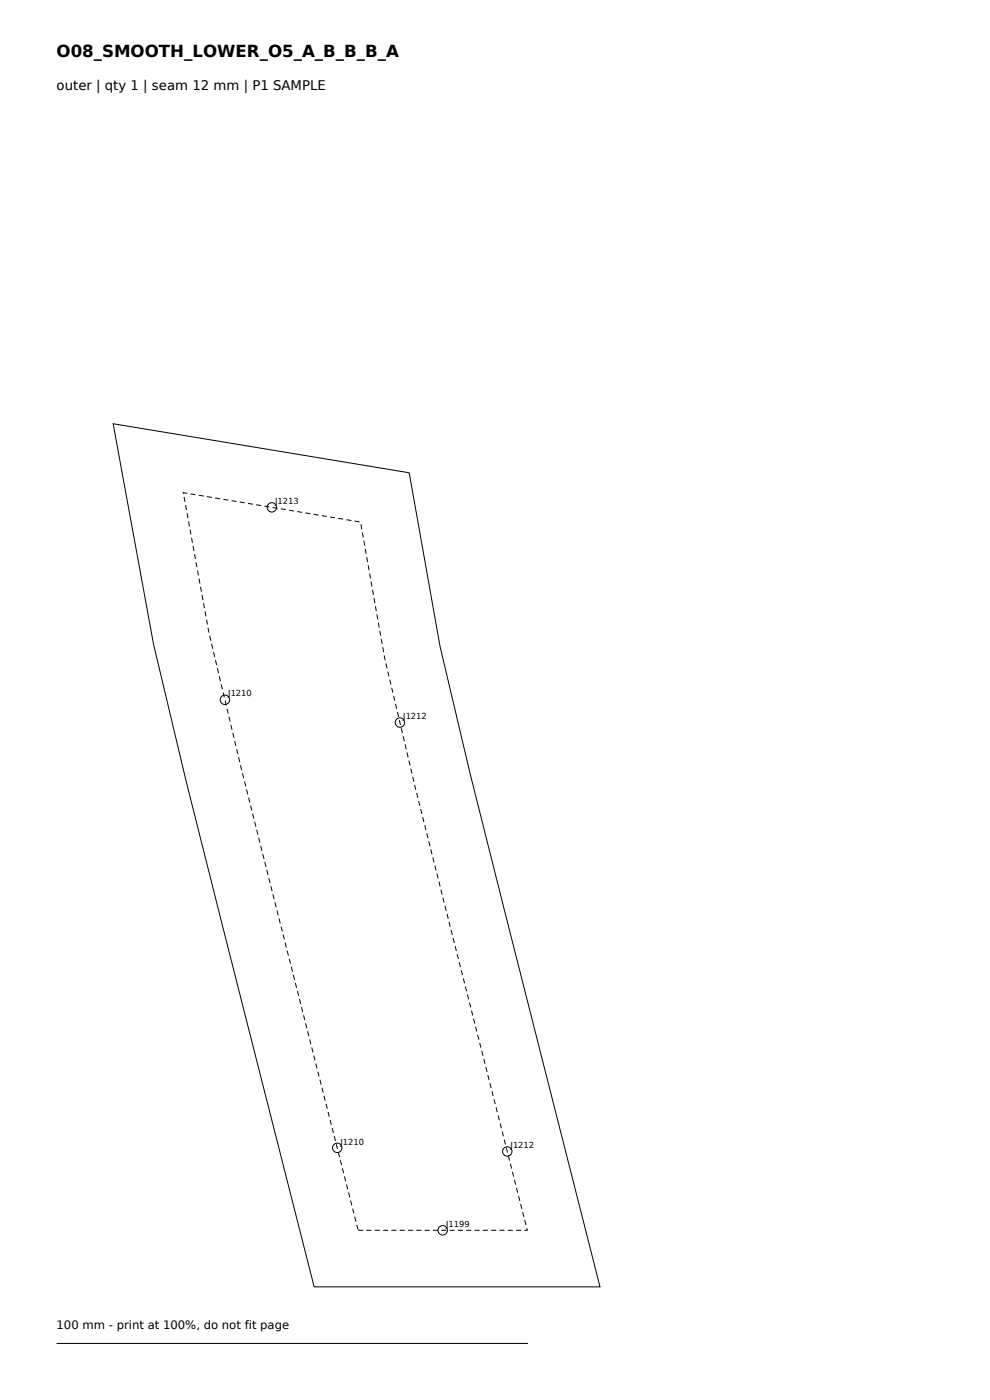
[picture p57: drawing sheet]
<svg xmlns="http://www.w3.org/2000/svg" width="210mm" height="297mm" viewBox="0 0 210 297" stroke-linecap="round" stroke-linejoin="round" font-family="sans-serif">
<defs><g id="words">
<text font-size="3.5" x="12" y="12">O08_SMOOTH_LOWER_O5_A_B_B_B_A</text>
<text font-size="2.8" x="12" y="19">outer | qty 1 | seam 12 mm | P1 SAMPLE</text>
<text font-size="2.5" x="12" y="282">100 mm - print at 100%, do not fit page</text>
<g font-size="1.8">
<text x="58.4" y="106.9">J1213</text>
<text x="48.4" y="147.8">J1210</text>
<text x="85.5" y="152.6">J1212</text>
<text x="72.2" y="242.8">J1210</text>
<text x="108.3" y="243.6">J1212</text>
<text x="94.6" y="260.3">J1199</text>
</g>
</g></defs>
<g fill="none" stroke="#000" stroke-width=".21">
<path d="M24 89.9l62.8 10.4 6.5 36.8 6.4 27.1 27.6 108.8h-60.7l-27.1-107.4-6.9-29zM12 285h100"/>
<circle cx="57.7" cy="107.6" r="1"/>
<circle cx="47.7" cy="148.5" r="1"/>
<circle cx="84.8" cy="153.3" r="1"/>
<circle cx="71.5" cy="243.5" r="1"/>
<circle cx="107.6" cy="244.3" r="1"/>
<circle cx="93.9" cy="261" r="1"/>
</g>
<path d="M38.9 104.5l37.6 6.2 5.1 28.8 6.5 27.5 23.7 94h-35.8l-24.9-98.2-6.8-28.7z" fill="none" stroke="#000" stroke-width=".21" stroke-dasharray="1.1 .7" stroke-linecap="butt"/>
<use href="#words"/>
</svg>
